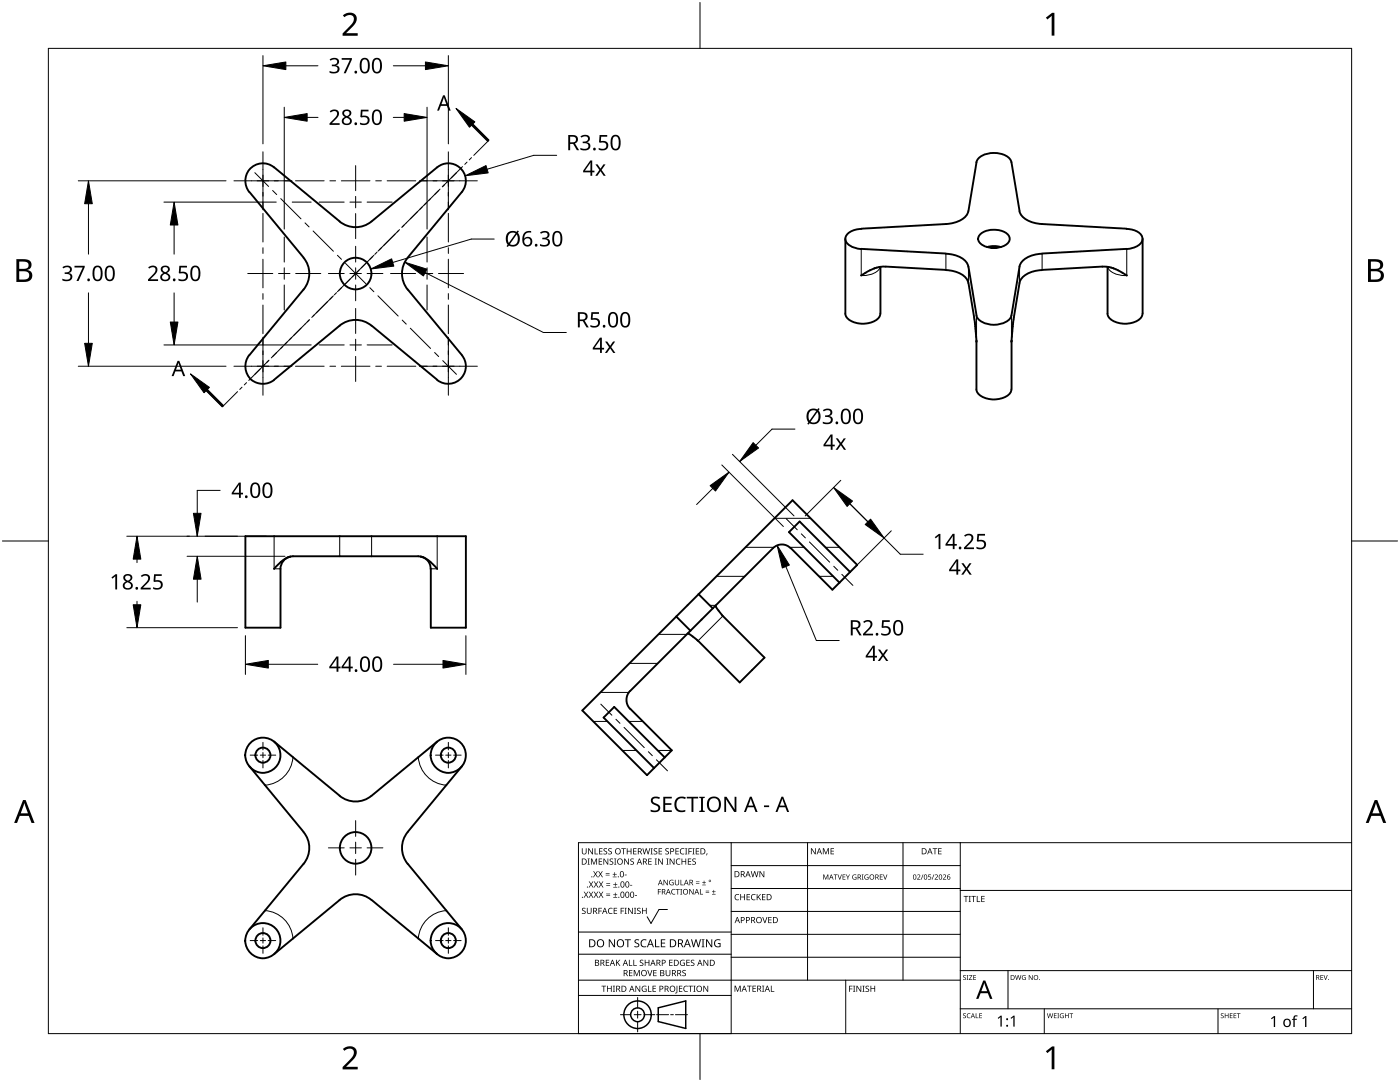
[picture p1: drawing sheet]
<svg xmlns="http://www.w3.org/2000/svg" width="279mm" height="216mm" viewBox="0 0 279 216" stroke-linecap="round" stroke-linejoin="round" font-family="sans-serif">
<g fill="none" stroke="#000" stroke-width=".38">
<path d="M49.7 38.3a3.5 3.5 0 0 1 .3-4.7 3.5 3.5 0 0 1 4.7-.2l13.1 10.8M49.8 38.3l10.8 13.1M194.9 32.4a2.94 2.94 0 0 1 2.7-1.8 4.4 4.4 0 0 1 4.1 1.3l.1 .5M194.9 32.3l-1.6 9.8M201.9 32.3l1.6 9.8a3.6 3.6 0 0 0 2.8 2.3l1.6 .3 17 .9M60.6 51.4a5 5 0 0 1 0 6.4l-10.8 13.1M67.8 44.2a5 5 0 0 0 6.3 0l13.1-10.8a3.5 3.5 0 0 1 4.7 .2 3.5 3.5 0 0 1 .3 4.7l-10.8 13.1M81.4 51.4a5 5 0 0 0 0 6.4l10.8 13.1a3.5 3.5 0 0 1-.3 4.6 3.5 3.5 0 0 1-4.7 .3M168.7 47.6v15a2.73 2.73 0 0 0 2.7 1.9 4.2 4.2 0 0 0 4.2-1.5l.1-.4M171.9 45.7a3.3 3.3 0 0 0-3.1 1.5 1.89 1.89 0 0 0 1.7 2.2l1.4 .3M171.9 49.7l16.9 .9M171.9 55h.1"/>
<path d="M174.5 53.6l-2.6 1.4M174.5 53.5v.1M175.6 53.3l-1.1 .2M175.6 53.3l.1 9.2M176.7 53.2l-1 .1M176.7 53.2l12.1 .7M188.8 53.9a5.1 5.1 0 0 1 4.3 2.1l.2 .5M188.8 50.6a5.1 5.1 0 0 1 4.3 2.1l.2 .5M188.8 44.7l-16.9 .9M193.3 42.1a3.5 3.5 0 0 1-2.9 2.3l-1.6 .3M193.3 56.5l1.2 7.3 .4 4.2M193.3 53.2l1.6 9.7a3 3 0 0 0 2.7 1.9 4.4 4.4 0 0 0 4.1-1.4l1.8-10.2"/>
<path d="M195.5 46.9a4.5 4.5 0 0 1 5.7 0 1.39 1.39 0 0 1-.9 2.2 4.5 4.5 0 0 1-4.8-.6 1.12 1.12 0 0 1 0-1.6zM197 49.3a4.6 4.6 0 0 1 2.7 0M197.9 49.5h.9M207.9 53.9a5.2 5.2 0 0 0-4.3 2.1l-1.3 7.6-.4 4.4M207.9 50.6a5.1 5.1 0 0 0-4.3 2.1l-.1 .5M220 53.2l1 .1M220 53.2l-12 .7M221 53.3v9.3a2.74 2.74 0 0 0 2.7 1.9 4.2 4.2 0 0 0 4.2-1.5l.1-.4M221 53.2l1.2 .3M222.2 53.5h.1M222.2 53.5l2.7 1.5M224.8 45.7a3.3 3.3 0 0 1 3.1 1.5 1.87 1.87 0 0 1-1.6 2.2l-1.5 .3"/>
<path d="M224.9 55h.1M224.9 49.7l-16.9 .9M228 47.6v14.9M49.7 70.9a3.5 3.5 0 0 0 .3 4.7 3.5 3.5 0 0 0 4.7 .2M67.8 65a5 5 0 0 1 6.3 0l13.1 10.8M67.8 65l-13.1 10.8M194.9 77.7a2.74 2.74 0 0 0 2.6 1.9 4.2 4.2 0 0 0 4.3-1.5v-.4M194.9 68v9.7M194.9 68v.3M201.9 68.1v9.6M201.9 68v.1M201.9 68h.1"/>
<path d="M201.9 68v.3M58 111.1a2.47 2.47 0 0 0-2 2.4M58 111a7.3 7.3 0 0 0-3.3 2.5M58 111h26M83.9 111.1a2.38 2.38 0 0 1 2 2.4M84 111a6.6 6.6 0 0 1 3.2 2.5M86 113.5v11.7h7v-18.2h-44v18.2h7v-11.7M87.2 113.5h.1M139.4 118.6l2.8 2.8M157.8 109.4a2.42 2.42 0 0 0-3.5 0l-16.5 16.4M157.8 109.4l8.3 8.3 5-5-12.9-12.9-42 42 12.9 12.9 5-5-8.3-8.3M169.7 114.1l-10.1-10-2.1 2.1 10 10.1"/>
<path d="M125.7 137.9a2.59 2.59 0 0 0 0 3.5M135 123l2.8 2.8M137.2 126.4l.5 .2 1.4 1.1M137.8 125.8l-12 12.1M142.8 120.8l.2 .5 1.1 1.4M144.1 122.7l8.5 8.5-5 5-8.5-8.5M49.8 152.9l10.8 13.1M54.7 148l13.1 10.8M87.2 148l-13.1 10.8a5 5 0 0 1-6.3 0M92.2 152.9l-10.8 13.1M132.7 151.1l-10.1-10-2.1 2.1 10 10.1M60.6 166a5 5 0 0 1 0 6.4l-10.8 13.1"/>
<path d="M67.8 179.6a5 5 0 0 1 6.3 0l13.1 10.8M67.8 179.6l-13.1 10.8M81.4 166a5 5 0 0 0 0 6.4l10.8 13.1"/>
<circle cx="71" cy="54.6" r="3.2"/>
<circle cx="52.5" cy="150.7" r="3.5"/>
<circle cx="52.5" cy="150.7" r="1.5"/>
<circle cx="89.5" cy="150.7" r="3.5"/>
<circle cx="89.5" cy="150.7" r="1.5"/>
<circle cx="71" cy="169.2" r="3.2"/>
<circle cx="52.5" cy="187.7" r="3.5"/>
<circle cx="52.5" cy="187.7" r="1.5"/>
<circle cx="89.5" cy="187.7" r="3.5"/>
<circle cx="89.5" cy="187.7" r="1.5"/>
</g>
<g fill="none" stroke="#000" stroke-width=".2">
<path d="M171.9 49.7v5.3a4.5 4.5 0 0 0 3.6-1.3l.1-.4M188.8 50.6v3.3M193.3 53.2v3.3M203.5 53.2v3.3M208 50.6v3.3M221.1 53.3a3.8 3.8 0 0 0 3.7 1.7M224.9 49.7v5.3M194.9 68.1v.2M194.9 62.9v5.4M201.8 68.1v.2M201.9 62.9v5.4M54.7 107v6.5h1.3"/>
<path d="M67.8 107v4M74.2 107v4M87.2 107v6.5h-1.2M144.3 122.9l-5 5M58.5 151.1a6 6 0 0 1-5.6 5.6M83.5 151.1a6 6 0 0 0 5.6 5.6M52.9 181.7a6 6 0 0 1 5.6 5.6M89.1 181.7a6 6 0 0 0-5.6 5.6"/>
</g>
<g fill="none" stroke="#000" stroke-width=".2">
<path d="M143 115h5.6M154.4 109.2h-5.6M160.5 109.2h-2.9M161.8 103.4h-7.2M163.5 115h2.8M167.6 109.2h-2.9M119.8 138.2h5.7M131.3 132.4h-5.7M137.1 126.6h-5.7M141.6 120.8h1.2M118.4 144h2.8M125.5 144h2.8"/>
<path d="M127 149.7h-2.8M134 149.7h-2.7"/>
</g>
<path d="M9.7 9.7h260v196.5h-260z" fill="none" stroke="#000" stroke-width=".2"/>
<path d="M139.7 .5v9.2M.5 108h9.2M269.7 108h9.2M139.7 206.2v9.2" fill="none" stroke="#000" stroke-width=".2"/>
<g fill="#000">
<path d="M68.4 3.1a1.64 1.64 0 0 1 2.8 .4 2.52 2.52 0 0 1-1.2 2.2l-.9 .9h2.3v.5h-3v-.4l1.2-1.2a1.95 1.95 0 0 0 .9-2.2 1.23 1.23 0 0 0-1.8 .1zM208.7 3.5l1.3-.9h.4v4.5h-.5v-4l-.9 .8zM68.4 209.3a1.64 1.64 0 0 1 2.8 .4 2.52 2.52 0 0 1-1.2 2.2l-.9 1h2.3v.5h-3v-.5l1.2-1.2a1.95 1.95 0 0 0 .9-2.1 1.23 1.23 0 0 0-1.8 .1zM208.7 209.8l1.3-1h.4v4.6h-.5v-4l-.9 .7z"/>
<path d="M3.3 51.7h1.3a1.28 1.28 0 0 1 1.7 1.3 1.04 1.04 0 0 1-.9 .9 1.23 1.23 0 0 1 1 1.5 1.23 1.23 0 0 1-1.5 .9h-1.6zM3.8 54.1v1.7h1a.86 .86 0 0 0 1-.9 .86 .86 0 0 0-1.1-.8zM3.8 52.2v1.4h.9a.78 .78 0 0 0 1-.7 .78 .78 0 0 0-1.1-.7z"/>
<path d="M273 51.7h1.3a1.28 1.28 0 0 1 1.7 1.3 1.04 1.04 0 0 1-.8 .9 1.23 1.23 0 0 1 1 1.5 1.23 1.23 0 0 1-1.6 .9h-1.6zM273.6 54.1v1.7h.9a.86 .86 0 0 0 1.1-.9 .86 .86 0 0 0-1.1-.8zM273.6 52.2v1.4h.8a.78 .78 0 0 0 1-.7 .78 .78 0 0 0-1.1-.7z"/>
<path d="M4.6 159.6h.5l1.8 4.6h-.6l-.6-1.4h-1.8l-.5 1.4h-.6zM4.8 160.2l-.7 2.1h1.5z"/>
<path d="M274.3 159.6h.6l1.7 4.6h-.6l-.5-1.4h-1.8l-.6 1.4h-.5zM274.6 160.2l-.7 2.1h1.4z"/>
</g>
<g fill="none" stroke="#000" stroke-width=".2">
<path d="M145.9 168.1v38.1h-30.5v-38.1h154.3M145.9 172.7h45.7M145.9 177.3h45.7M161.2 168.1v27.5M180.2 168.1v27.5M191.6 168.1v38.1M191.6 177.7h78.1M115.4 198.6h30.5M115.4 195.6h76.2M115.4 190.4h30.5M115.4 186h30.5M127.3 199v2.1"/>
<path d="M133.2 181.5h-1.7l-1.6 2.8-.7-1.4M145.9 181.9h45.7M145.9 186.4h45.7M145.9 191h45.7M168.8 195.6v10.6M191.6 193.7h78.1M201.2 193.7v7.6M262.1 193.7v7.6M123.8 202.5h2.1M126.6 202.5h1.3M127.3 201.8v1.4M127.3 203.8v2.1"/>
<path d="M128.6 202.5h2.1M131 202.5h2.4M133.8 202.5h.6M134.8 202.5h2.4M191.6 201.3h78.1M208.4 201.3v4.9M243.1 201.3v4.9"/>
</g>
<g fill="#000">
<path d="M116.1 169.3h.2v.8a.32 .32 0 0 0 .3 .3 .32 .32 0 0 0 .3-.3v-.8h.2v.8a.47 .47 0 0 1-.5 .4 .47 .47 0 0 1-.5-.5zM116.5 177.9h.2l.3 .5 .3-.5h.1l-.4 .6 .4 .6h-.1l-.3-.5-.4 .5h-.1l.4-.6zM117.3 171.3h.4l-.1 .1v1l.1 .1h-.4l.1-.1v-1zM117.4 169.3h.2l.6 1v-1h.1v1.2h-.1l-.7-1v1h-.1zM117.5 177.9h.2l.3 .5 .3-.5h.1l-.4 .6 .4 .6h-.1l-.4-.5-.3 .5h-.1l.4-.6zM117.5 175.9h.2l.3 .5 .3-.5h.1l-.4 .6 .5 .6h-.2l-.3-.5-.4 .5h-.1l.4-.6zM117.9 171.3h.3l.3 1 .4-1h.3v1.2h-.2v-1l-.4 1h-.1l-.4-1v1h-.2zM118.7 169.3h.1v1h.6v.2h-.7zM118.4 173.8h.1l.3 .5 .3-.5h.2l-.4 .6 .4 .7h-.1l-.4-.6-.3 .6h-.1l.4-.7zM118.5 177.9h.2l.2 .5 .3-.5h.2l-.4 .6 .4 .6h-.1l-.4-.5-.3 .5h-.1l.4-.6zM118.5 175.9h.2l.3 .5 .3-.5h.1l-.4 .6 .4 .6h-.1l-.3-.5-.4 .5h-.1l.4-.6zM119.5 171.3h.7v.1h-.6v.4h.5v.2h-.5v.4h.6v.1h-.7z"/>
<path d="M119.6 169.3h.6v.1h-.5v.4h.5v.1h-.5v.4h.5v.2h-.6zM119.4 173.8h.1l.3 .5 .3-.5h.2l-.4 .6 .4 .7h-.1l-.4-.6-.3 .6h-.2l.5-.7zM119.5 177.9h.1l.3 .5 .3-.5h.2l-.4 .6 .4 .6h-.1l-.4-.5-.3 .5h-.1l.4-.6zM119.5 175.9h.2l.3 .5 .3-.5h.1l-.4 .6 .4 .6h-.1l-.4-.5-.3 .5h-.1l.4-.6zM120.9 174.6h.8v.1h-.8zM120.9 174.2h.8v.1h-.8zM121 178.7h.8v.1h-.8zM121 178.3h.8v.1h-.8zM121 176.6h.8v.1h-.8zM121 176.3h.8v.1h-.8zM120.5 169.4l.4-.1h.3l-.1 .1a.25 .25 0 0 0-.4-.1 .25 .25 0 0 0 0 .4l.4 .3 .1 .2-.3 .3-.5-.1v-.1h.2a.27 .27 0 0 0 .4-.1 .27 .27 0 0 0-.3-.3l-.2-.2zM120.4 171.3h.2l.7 1-.1-1h.2v1.2h-.2l-.6-1v1h-.2z"/>
<path d="M121.4 169.4l.5-.1h.2v.1a.25 .25 0 0 0-.4-.1 .25 .25 0 0 0 0 .4l.4 .3v.2l-.2 .3-.5-.1v-.1h.1a.27 .27 0 0 0 .5-.1 .27 .27 0 0 0-.4-.3l-.2-.2zM122.3 174.9h.8v.2h-.8zM122.4 179h.8v.1h-.8zM122.4 177h.8v.1h-.8zM121.7 171.4l.4-.1 .3 .1-.1 .1a.25 .25 0 0 0-.4-.1 .25 .25 0 0 0 0 .4 .42 .42 0 0 1 .5 .5 .42 .42 0 0 1-.7 .2l-.1-.2 .2 .1a.27 .27 0 0 0 .5-.2 .27 .27 0 0 0-.4-.3l-.2-.2zM122.6 174h.1v.4h.4v.1h-.4v.4h-.1v-.4h-.3v-.1h.3zM122.7 178.1h.1v.4h.4v.1h-.4v.3h-.1v-.3h-.3v-.1h.3zM122.7 176.1h.2v.3h.3v.2h-.3v.3h-.2v-.3h-.3v-.2h.3zM122.6 171.3h.4l-.1 .1v1l.1 .1h-.4l.1-.1v-1zM124 169.3h.9v.1h-.4v1.1h-.1v-1.1h-.4zM124.7 174.5h.4v.2h-.4zM124.6 171.3h.1l.7 1v-1h.1v1.2h-.2l-.6-1v1h-.1z"/>
<path d="M125.7 176.6h.5v.1h-.5zM125.1 169.3h.1v.5h.7v-.5h.1v1.2h-.1v-.6h-.7v.6h-.1zM125.8 171.4l.5-.1 .2 .1v.1a.25 .25 0 0 0-.4-.1 .25 .25 0 0 0 0 .4 .42 .42 0 0 1 .4 .5 .42 .42 0 0 1-.7 .2v-.2l.1 .1a.27 .27 0 0 0 .5-.2 .27 .27 0 0 0-.4-.3l-.2-.2zM126.7 178.6h.4v.2h-.4zM126.4 169.3h.6v.1h-.5v.4h.5v.1h-.5v.4h.5v.2h-.6zM128.2 169.3h.2l.2 1 .3-1h.2l.2 1 .3-1h.1l-.3 1.2h-.1l-.3-1.1-.3 1.1h-.2zM129.4 171.3h.7v.1h-.6v.4h.5v.2h-.5v.4h.6v.1h-.7zM129.8 169.3h.5l-.2 .1v1l.2 .1h-.5l.2-.1v-1zM130.7 171.3h.4l-.1 .1v1l.1 .1h-.4l.1-.1v-1zM130.5 169.4l.4-.1h.3l-.1 .1a.25 .25 0 0 0-.4-.1 .25 .25 0 0 0 0 .4l.4 .3 .1 .2-.2 .3-.6-.1v-.1h.2a.27 .27 0 0 0 .4-.1 .27 .27 0 0 0-.3-.3l-.2-.2zM131.3 177.4h.6v.1h-.5v.4h.5v.1h-.5v.5h-.1zM131.4 169.3h.7v.1h-.5v.4h.5v.1h-.5v.4h.5v.2h-.7z"/>
<path d="M131.3 171.3h.2l.7 1v-1h.1v1.2h-.2l-.6-1v1h-.2zM132.4 175.6h.2l.6 .9v-.9h.1v1h-.2l-.6-.9v.9h-.1zM133 171.3h.4l-.1 .1v1l.1 .1h-.4l.1-.1v-1zM132.8 169.4l.4-.1h.3l-.1 .1a.25 .25 0 0 0-.3-.1 .25 .25 0 0 0 0 .4l.4 .3v.2l-.2 .3-.5-.1v-.1h.1a.27 .27 0 0 0 .5-.1 .27 .27 0 0 0-.4-.3l-.2-.2zM133.7 175.7l.5-.2 .2 .1v.1a.45 .45 0 0 0-.7 .4 .45 .45 0 0 0 .6 .4v-.3h-.2v-.1h.3v.5a.6 .6 0 0 1-.8-.1 .6 .6 0 0 1 .1-.8zM134.1 177.5l.4-.1h.3l-.1 .2a.44 .44 0 0 0-.6 .4 .44 .44 0 0 0 .6 .3 .52 .52 0 0 1-.7 0 .52 .52 0 0 1 .1-.8zM133.6 171.3h.2l.7 1v-1h.1v1.2h-.2l-.6-1v1h-.2zM134.9 177.4h.8v.1h-.4v1h-.1v-1h-.3zM135 171.5l.5-.2 .3 .1-.1 .1a.49 .49 0 0 0-.7 .4 .49 .49 0 0 0 .7 .5 .52 .52 0 0 1-.6 0 .52 .52 0 0 1-.2-.6zM134.8 169.3h.7v.1h-.6v.4h.5v.1h-.5v.4h.6v.2h-.7zM134.7 175.6h.1v.7a.28 .28 0 0 0 .3 .2 .28 .28 0 0 0 .3-.2v-.7h.1v.7a.42 .42 0 0 1-.4 .4 .42 .42 0 0 1-.4-.4zM135.8 175.6h.2v.9h.4v.1h-.6z"/>
<path d="M135.8 177.4h.3l-.1 .1v.9l.1 .1h-.3l.1-.1v-.9zM135.8 169.4l.4-.1h.4l-.1 .1h-.2a.49 .49 0 0 0-.4 .6 .49 .49 0 0 0 .7 .3 .52 .52 0 0 1-.7 .1 .52 .52 0 0 1-.2-.6zM136 171.3h.2v.5h.6v-.5h.1v1.2h-.1v-.5h-.6v.5h-.2zM136.7 169.3h.5l-.2 .1v1l.2 .1h-.5l.2-.1v-1zM137.4 169.3h.7v.1h-.6v.4h.5v.2h-.5v.5h-.1zM137.3 171.3h.7v.1h-.6v.4h.5v.2h-.5v.4h.6v.1h-.7zM137.6 177.4h.1l.6 .9v-.9h.1v1.1h-.1l-.6-.9v.9h-.1zM138.2 169.3h.4l-.1 .1v1l.1 .1h-.4l.1-.1v-1zM138.9 176.2h.7v.1h-.7zM138.9 175.9h.7v.1h-.7zM138.2 171.4l.4-.1 .3 .1-.1 .1a.25 .25 0 0 0-.4-.1 .25 .25 0 0 0 0 .4 .42 .42 0 0 1 .5 .5 .42 .42 0 0 1-.7 .2l-.1-.2 .2 .1a.27 .27 0 0 0 .5-.2 .27 .27 0 0 0-.4-.3l-.2-.2zM138.9 169.3h.6v.1h-.5v.4h.5v.1h-.5v.4h.5v.2h-.6z"/>
<path d="M139.7 177.4h.1v1h.5v.1h-.6zM140.1 176.5h.8v.1h-.8zM140.5 175.7h.1v.3h.3v.2h-.3v.3h-.1v-.3h-.4v-.2h.4zM140.8 178h.7v.2h-.7zM140.8 177.7h.7v.1h-.7zM141 170.3h.2l-.3 .4zM142.1 178.4h.7v.1h-.7zM142.4 177.6h.1v.3h.3v.1h-.3v.3h-.1v-.3h-.3v-.1h.3zM146.8 178.6l.4-.2 .3 .1v.1a.49 .49 0 0 0-.7 .4 .49 .49 0 0 0 .7 .5 .52 .52 0 0 1-.7 0 .52 .52 0 0 1-.2-.6zM147.7 178.4h.2v.5h.6v-.5h.2v1.2h-.2v-.5h-.6v.5h-.2zM149 178.4h.7v.1h-.5v.4h.4v.2h-.4v.4h.5v.1h-.7zM150 178.6l.5-.2 .3 .1-.1 .1a.49 .49 0 0 0-.7 .4 .49 .49 0 0 0 .8 .5 .52 .52 0 0 1-.7 0 .52 .52 0 0 1-.2-.6z"/>
<path d="M149.8 173.8h.2l.3 1.1 .2-1.1h.2l.3 1.1 .2-1.1h.2l-.3 1.2h-.2l-.3-1-.3 1h-.1zM151 178.4h.2v.6l.5-.6h.2l-.5 .5 .5 .7h-.2l-.4-.6-.1 .6h-.2zM151.6 173.8h.1l.7 1v-1h.1v1.2h-.1l-.7-1v1h-.1zM152.1 178.4h.7v.1h-.6v.4h.5v.2h-.5v.4h.6v.1h-.7zM161.8 169.3h.2l.7 1v-1h.1v1.2h-.2l-.6-1v1h-.2zM164.3 174.5h.2l.3 .8 .3-.8h.2v1h-.1v-.9l-.5 .9-.3-.9v.9h-.1zM164.2 169.3h.2l.4 .9 .4-.9h.2v1.2h-.1v-1.1l-.4 1.1h-.1l-.4-1.1v1.1h-.2zM165.8 169.3h.6v.1h-.5v.4h.5v.1h-.5v.4h.5v.2h-.6zM166.4 174.5h.7v.1h-.3v.9h-.1v-.9h-.3zM167.2 174.5h.1l.3 .9 .3-.9h.1l-.3 1h-.2zM168.2 174.5h.5v.1h-.4v.3h.4v.1h-.4v.4h.4v.1h-.5zM168.8 174.5h.1l.3 .5 .3-.5h.1l-.3 .6v.4h-.2v-.4z"/>
<path d="M170.2 174.6l.5-.1h.2v.2a.42 .42 0 0 0-.7 .3 .42 .42 0 0 0 .6 .4v-.3h-.2v-.1h.3v.5a.56 .56 0 0 1-.7-.1 .56 .56 0 0 1 0-.8zM172 174.5h.3l-.1 .1v.8l.1 .1h-.3l.1-.1v-.8zM172.6 174.6l.5-.1h.2v.2a.42 .42 0 0 0-.7 .3 .42 .42 0 0 0 .6 .4v-.3h-.2v-.1h.3v.5a.56 .56 0 0 1-.7-.1 .56 .56 0 0 1 0-.8zM175.6 174.5h.6v.1h-.5v.3h.4v.1h-.4v.4h.5v.1h-.6zM176.2 174.5h.2l.3 .9 .3-.9h.1l-.4 1h-.1zM183 174.6a.37 .37 0 0 1 .6 0 .37 .37 0 0 1-.2 .6l-.2 .2h.5v.1h-.7l.3-.4a.27 .27 0 0 0 .3-.3 .27 .27 0 0 0-.4-.2zM184.2 174.5h.1l-.4 1h-.1zM185.3 174.5h.5v.1h-.4v.3h.1a.33 .33 0 0 1 .3 .5 .33 .33 0 0 1-.6 0 .27 .27 0 0 0 .4 .1 .27 .27 0 0 0 .1-.4 .27 .27 0 0 0-.4-.1zM186.3 174.5h.2l-.4 1h-.2zM186.1 169.3h.9v.1h-.3v1.1h-.2v-1.1h-.4zM186.5 174.6a.37 .37 0 0 1 .6 0 .37 .37 0 0 1-.2 .6l-.2 .2h.5v.1h-.7l.3-.4a.27 .27 0 0 0 .3-.3 .27 .27 0 0 0-.4-.2zM187.2 169.3h.7v.1h-.5v.4h.5v.1h-.5v.4h.5v.2h-.7z"/>
<path d="M188.2 174.6a.37 .37 0 0 1 .6 0 .37 .37 0 0 1-.3 .6l-.2 .2h.5v.1h-.6l.2-.4a.27 .27 0 0 0 .3-.3 .27 .27 0 0 0-.4-.2zM192.3 178.8h.9v.1h-.3v1.1h-.2v-1.1h-.4zM193.3 178.8h.5l-.2 .1v1l.2 .1h-.5l.2-.1v-1zM193.8 178.8h1v.1h-.4v1.1h-.2v-1.1h-.4zM194.9 178.8h.2v1.1h.5v.1h-.7zM195.8 178.8h.7v.1h-.5v.4h.5v.1h-.5v.5h.5v.1h-.7zM116.2 181.3l.4-.2 .3 .1-.1 .1a.25 .25 0 0 0-.4-.1 .25 .25 0 0 0 0 .4l.4 .2 .1 .3-.3 .3-.5-.1v-.1h.2a.27 .27 0 0 0 .4-.1 .27 .27 0 0 0-.3-.3l-.2-.2zM117.1 181.1h.2v.8a.32 .32 0 0 0 .3 .3 .32 .32 0 0 0 .3-.3v-.8h.2v.8a.47 .47 0 0 1-.5 .5 .47 .47 0 0 1-.5-.5zM119.4 181.1h.7v.2h-.5v.4h.5v.1h-.5v.6h-.2zM120 196.7h1v.1h-.4v1.1h-.2v-1.1h-.4zM120.9 191.5h.7v.1h-.5v.4h.4v.2h-.4v.4h.5v.1h-.7zM121.5 181.3l.4-.2 .4 .1-.1 .1a.49 .49 0 0 0-.7 .5 .49 .49 0 0 0 .7 .4 .52 .52 0 0 1-.6 .1 .52 .52 0 0 1-.3-.6z"/>
<path d="M121.1 196.7h.2v.5h.6v-.5h.2v1.2h-.2v-.6h-.6v.6h-.2zM121.5 187.4h.2l.9 1.3v-1.3h.1v1.6h-.2l-.8-1.3v1.3h-.2zM122.3 196.7h.4l-.1 .1v1l.1 .1h-.4l.2-.1v-1zM122.5 181.1h.7v.2h-.6v.4h.5v.1h-.5v.4h.6v.2h-.7zM122.9 191.5h.2v.6l.5-.6h.2l-.5 .5 .5 .7h-.2l-.4-.6-.1 .6h-.2zM123.9 181.1h.6v.2h-.5v.4h.5v.1h-.5v.6h-.1zM124.7 181.1h.4l-.2 .2v.9l.2 .2h-.4l.1-.2v-.9zM124.7 187.4h1.2v.2h-.5v1.4h-.2v-1.4h-.5zM125.5 191.5h.2v1.1h.5v.1h-.7zM125.5 193.6h.7v.1h-.5v.4h.5v.1h-.5v.4h.5v.2h-.7zM125.3 181.1h.2l.7 1.1-.1-1.1h.2v1.3h-.2l-.6-1v1h-.2zM126.4 191.5h.2v1.1h.5v.1h-.7z"/>
<path d="M126.5 181.1h.5l-.2 .2v.9l.2 .2h-.5l.2-.2v-.9zM126.5 193.6h.2l.4 1 .4-1h.2v1.2h-.2v-1.1l-.4 1.1h-.1l-.4-1.1v1.1h-.1zM126.7 187.6l.3-.2 .6 .1-.2 .1a.33 .33 0 0 0-.6 .2 .33 .33 0 0 0 .4 .4 .47 .47 0 0 1 .4 .6 .47 .47 0 0 1-.7 .2h-.3v-.2h.2a.35 .35 0 0 0 .6-.2 .35 .35 0 0 0-.5-.4l-.3-.2zM126.8 196.7h.2l.6 1v-1h.2v1.2h-.2l-.7-1 .1 1h-.2zM127.2 181.3l.4-.2 .3 .1-.1 .1a.25 .25 0 0 0-.4-.1 .25 .25 0 0 0 0 .4l.4 .2 .1 .3-.3 .3-.5-.1v-.1h.2a.27 .27 0 0 0 .4-.1 .27 .27 0 0 0-.3-.3l-.2-.2zM127.7 191.6l.5-.1 .2 .1v.1a.25 .25 0 0 0-.4-.1 .25 .25 0 0 0 0 .4l.4 .2v.3l-.2 .2h-.5v-.2l.1 .1a.27 .27 0 0 0 .5-.2 .27 .27 0 0 0-.4-.3l-.2-.2zM128 187.6l.6-.2 .4 .1v.2a.64 .64 0 0 0-1 .5 .64 .64 0 0 0 1 .6v.2a.83 .83 0 0 1-1.1-.3 .83 .83 0 0 1 .1-1.1zM128.2 196.8l.6-.1 .2 .1v.1a.5 .5 0 0 0-.8 .4 .5 .5 0 0 0 .7 .5v-.4h-.3v-.1h.4v.6a.66 .66 0 0 1-.8-.2 .66 .66 0 0 1 0-.9zM128.1 181.1h.2v.6h.6v-.6h.2v1.3h-.2v-.6h-.6v.6h-.2zM129.2 193.6h.1l.4 1 .3-1h.2l-.4 1.2h-.2zM129.3 196.7h.2v1.1h.5v.1h-.7zM128.7 191.5h.1v.5h.6v-.5h.2v1.2h-.2v-.5h-.6v.5h-.1z"/>
<path d="M130.7 187.4h.2v1.4h.7v.2h-.9zM130.2 196.7h.7v.1h-.5v.4h.5v.1h-.5v.5h.5v.1h-.7zM130.4 193.6h.6v.1h-.5v.4h.5v.1h-.5v.4h.5v.2h-.6zM131.9 187.4h.9v.2h-.7v.5h.6v.2h-.6v.5h.7v.2h-.9zM132.8 193.6h.2v.7a.32 .32 0 0 0 .3 .4 .32 .32 0 0 0 .3-.4v-.7h.2v.7a.47 .47 0 0 1-.5 .5 .47 .47 0 0 1-.5-.5zM133.5 191.5h.7v.1h-.5v.4h.5v.2h-.5v.4h.5v.1h-.7zM135 196.7h.2v1.3l-.1 .2h-.3l-.1-.1 .3-.2zM135.5 196.7h.7v.1h-.5v.4h.4v.1h-.4v.5h.5v.1h-.7zM135.8 191.7l.5-.2 .4 .1-.1 .1a.5 .5 0 0 0-.8 .4 .5 .5 0 0 0 .7 .5v-.4h-.2v-.1h.4v.6a.66 .66 0 0 1-.9-.1 .66 .66 0 0 1 0-.9zM136.2 193.7l.4-.2 .3 .1-.1 .1a.25 .25 0 0 0-.4-.1 .25 .25 0 0 0 0 .4 .42 .42 0 0 1 .5 .6 .42 .42 0 0 1-.7 .2l-.1-.2h.2a.27 .27 0 0 0 .5-.1 .27 .27 0 0 0-.4-.3l-.2-.2zM136.5 196.8l.5-.1 .3 .1-.1 .1a.49 .49 0 0 0-.7 .4 .49 .49 0 0 0 .8 .4 .52 .52 0 0 1-.7 .1 .52 .52 0 0 1-.2-.6zM137 191.5h.7v.1h-.6v.4h.5v.2h-.5v.4h.6v.1h-.7z"/>
<path d="M137.4 196.7h.9v.1h-.4v1.1h-.1v-1.1h-.4zM137.9 191.6l.4-.1 .3 .1-.1 .1a.25 .25 0 0 0-.4-.1 .25 .25 0 0 0 0 .4l.4 .2 .1 .3-.2 .2h-.6v-.2l.2 .1a.27 .27 0 0 0 .5-.2 .27 .27 0 0 0-.4-.3l-.2-.2zM138.4 196.7h.4l-.1 .1v1l.1 .1h-.4l.1-.1v-1zM137.9 187.4h.2l.3 1.4 .4-1.4h.2l.4 1.4 .3-1.4h.2l-.4 1.6h-.2l-.4-1.3-.4 1.3h-.2zM140 187.4h.6l-.2 .2v1.3l.2 .1h-.6l.2-.1v-1.3zM140.4 196.7h.1l.7 1v-1h.1v1.2h-.1l-.7-1v1h-.1zM140.4 191.5h.2l.6 1v-1h.1v1.2h-.1l-.7-1v1h-.1zM140.9 187.4h.2l.9 1.3v-1.3h.2v1.6h-.3l-.8-1.3v1.3h-.2zM142.7 187.6l.7-.2 .4 .1-.1 .2a.65 .65 0 0 0-1 .5 .65 .65 0 0 0 .9 .6v-.4h-.3v-.2h.5v.7a.86 .86 0 0 1-1.1-.1 .86 .86 0 0 1 0-1.2zM146.6 196.7h.2l.4 1 .4-1h.2v1.2h-.1v-1.1l-.4 1.1h-.2l-.4-1.1v1.1h-.1zM149.1 196.7h.9v.1h-.4v1.1h-.1v-1.1h-.4zM150.2 196.7h.7v.1h-.6v.4h.5v.1h-.5v.5h.6v.1h-.7z"/>
<path d="M152.1 183h.2l.3 1 .4-1h.2l-.5 1.2h-.1zM152.1 196.7h.4l-.1 .1v1l.1 .1h-.4l.1-.1v-1zM153.8 196.7h.2v1.1h.5v.1h-.7zM153.3 183h.7v.1h-.5v.4h.5v.1h-.5v.5h.5v.1h-.7zM169.5 196.7h.6v.1h-.5v.5h.5v.1h-.5v.5h-.1zM170.2 196.7h.5l-.2 .1v1l.2 .1h-.5l.2-.1v-1zM170.9 196.7h.2l.6 1v-1h.2v1.2h-.2l-.6-1v1h-.2zM172.1 196.7h.5l-.2 .1v1l.2 .1h-.5l.2-.1v-1zM172.8 196.8l.4-.1h.2v.2a.25 .25 0 0 0-.4-.1 .25 .25 0 0 0 0 .4l.4 .2 .1 .3-.3 .2h-.5v-.2l.2 .1a.27 .27 0 0 0 .4-.2 .27 .27 0 0 0-.3-.3l-.3-.2zM173.7 196.7h.2v.5h.6v-.5h.2v1.2h-.2v-.6h-.6v.6h-.2zM192.2 194.7l.4-.1h.2l-.1 .1a.24 .24 0 0 0-.3 0 .24 .24 0 0 0-.1 .3 .24 .24 0 0 0 .4 .1l.1 .1-.1 .3h-.4l-.1-.1a.24 .24 0 0 0 .3 .1 .24 .24 0 0 0 .1-.3l-.4-.3zM192.9 194.6h.4l-.1 .1v.7l.1 .1h-.4l.1-.1v-.7z"/>
<path d="M193.4 194.6h.6l-.5 .8h.6v.1h-.7l.5-.8h-.5zM194.2 194.6h.6v.1h-.4v.3h.4v.1h-.4v.3h.4v.1h-.6zM202.6 194.6h.1l.2 .8 .2-.8h.2l.2 .8 .2-.8h.1l-.2 .9h-.2l-.2-.8-.2 .8h-.2zM204.1 194.7l.3-.1h.3l-.1 .1a.4 .4 0 0 0-.6 .4 .4 .4 0 0 0 .6 .3v-.3l-.2-.1h.3v.5a.53 .53 0 0 1-.7-.1 .53 .53 0 0 1 .1-.7zM205.3 194.6h.2l.5 .8v-.8h.1v.9h-.2l-.5-.8v.8h-.1zM263.5 194.6h.6v.1h-.5v.3h.4v.1h-.4v.3h.5v.1h-.6zM264.1 194.6h.2l.2 .8 .3-.8h.2l-.4 .9h-.1zM192.2 202.3l.4-.1h.2l-.1 .1a.24 .24 0 0 0-.3 0 .24 .24 0 0 0-.1 .3 .24 .24 0 0 0 .4 .1l.1 .2-.1 .2-.4 .1-.1-.2a.24 .24 0 0 0 .3 .1 .24 .24 0 0 0 .1-.3l-.4-.2zM193.1 202.3l.6-.1-.3 .1a.4 .4 0 0 0-.3 .5 .4 .4 0 0 0 .5 .2 .46 .46 0 0 1-.6 0 .46 .46 0 0 1 .1-.7zM194.7 202.2h.1v.8h.5v.2h-.6zM195.4 202.2h.6v.1h-.4v.3h.4v.1h-.4v.4h.4v.1h-.6zM199.1 203.1l.6-.4h.2v2.1h-.2v-1.9l-.5 .4z"/>
<path d="M201.7 203.1l.6-.4h.2v2.1h-.3v-1.9l-.4 .4zM209 202.2h.1l.2 .8 .2-.8h.1l.3 .8 .2-.8h.1l-.3 1h-.1l-.2-.9-.3 .9h-.1zM210.3 202.2h.6v.1h-.4v.3h.3v.1h-.3v.4h.4v.1h-.6zM211 202.2h.4l-.2 .1v.8l.2 .1h-.4l.1-.1v-.8zM211.6 202.3l.7-.1-.1 .1a.4 .4 0 0 0-.6 .4 .4 .4 0 0 0 .6 .3v-.2l-.2-.2h.3v.5a.53 .53 0 0 1-.7-.1 .53 .53 0 0 1 0-.7zM212.5 202.2h.2v.4h.5v-.4h.1v1h-.1v-.5h-.5v.5h-.2zM213.4 202.2h.8v.1h-.3v.9h-.2v-.9h-.3zM243.7 202.3l.3-.1h.2v.1a.24 .24 0 0 0-.3 0 .24 .24 0 0 0-.1 .3 .24 .24 0 0 0 .3 .1l.1 .2-.1 .2-.4 .1-.1-.2a.24 .24 0 0 0 .4 .1 .24 .24 0 0 0 0-.3l-.3-.2zM244.4 202.2h.2v.4h.5v-.4h.1v1h-.1v-.5h-.5v.5h-.2zM245.4 202.2h.6v.1h-.4v.3h.4v.1h-.4v.4h.4v.1h-.6zM246.2 202.2h.5v.1h-.4v.3h.4v.1h-.4v.4h.4v.1h-.5zM246.8 202.2h.8v.1h-.3v.9h-.2v-.9h-.3z"/>
<path d="M253.7 203.2l.6-.5h.2v2.2h-.3v-1.9l-.4 .4zM258.2 202.7l.3-.1h.5l-.1 .3-.4-.1-.1 .2v.3h.4v.2h-.4v1.4h-.3v-1.4h-.3l.3-.2zM259.9 203.2l.6-.5h.2v2.2h-.2v-1.9l-.5 .4z"/>
<path d="M116.1 171.3h.4a.61 .61 0 0 1 .6 .6 .61 .61 0 0 1-.6 .6h-.4zM116.3 171.4v1h.1a.48 .48 0 0 0 .5-.5 .48 .48 0 0 0-.4-.5z"/>
<path d="M122.7 169.9a.61 .61 0 0 1 1.2 0 .61 .61 0 0 1-1.2 0zM123 169.5a.47 .47 0 0 0-.1 .7 .47 .47 0 0 0 .8 0v-.1a.45 .45 0 0 0-.1-.6 .45 .45 0 0 0-.6 0z"/>
<path d="M123.1 171.9a.61 .61 0 0 1 1.2 0 .61 .61 0 0 1-1.2 0zM123.5 171.5l-.2 .4a.45 .45 0 0 0 .7 .4 .45 .45 0 0 0 0-.8l-.2-.1z"/>
<path d="M123.9 173.9a.51 .51 0 0 1 .6 .1 .51 .51 0 0 1 0 .7 .44 .44 0 0 1-.6 .3 .44 .44 0 0 1-.2-.6zM123.9 174v.1a.48 .48 0 0 0 .3 .8 .53 .53 0 0 0 .2-.5 .53 .53 0 0 0-.4-.4z"/>
<path d="M124 178a.44 .44 0 0 1 .5 0 .44 .44 0 0 1 .1 .5 .46 .46 0 0 1-.4 .7 .46 .46 0 0 1-.4-.7zM124.1 178.1l-.1 .2a.45 .45 0 0 0 .3 .7 .53 .53 0 0 0 .2-.5 .53 .53 0 0 0-.4-.4z"/>
<path d="M124 176a.44 .44 0 0 1 .5 0 .44 .44 0 0 1 .1 .5 .46 .46 0 0 1-.4 .6 .46 .46 0 0 1-.4-.7zM124.1 176.1l-.1 .4a.31 .31 0 0 0 .2 .5 .31 .31 0 0 0 .3-.5l-.1-.4z"/>
<path d="M124.9 178a.5 .5 0 0 1 .7 .1 .5 .5 0 0 1 0 .6 .44 .44 0 0 1-.6 .4 .44 .44 0 0 1-.2-.6zM125 178.1a.48 .48 0 0 0-.1 .6 .48 .48 0 0 0 .4 .3l.1-.8-.2-.2z"/>
<path d="M124.9 176a.44 .44 0 0 1 .6 0 .44 .44 0 0 1 .1 .5 .46 .46 0 0 1-.5 .6 .46 .46 0 0 1-.3-.7zM125 176.1l-.1 .4a.31 .31 0 0 0 .3 .5 .31 .31 0 0 0 .2-.5v-.4z"/>
<path d="M125.9 178a.5 .5 0 0 1 .6 .1 .5 .5 0 0 1 0 .6 .44 .44 0 0 1-.5 .4 .44 .44 0 0 1-.2-.6zM126 178.1l-.1 .1a.48 .48 0 0 0 .4 .8 .53 .53 0 0 0 .2-.5 .53 .53 0 0 0-.5-.4z"/>
<path d="M127.3 169.3h.3a.35 .35 0 0 1 .5 .2 .35 .35 0 0 1-.3 .4l.4 .6h-.2l-.3-.5h-.3v.5h-.1zM127.4 169.4v.4h.2a.23 .23 0 0 0 .3-.2 .23 .23 0 0 0-.3-.2z"/>
<path d="M127.5 171.3h.2l.4 1.2h-.1l-.2-.4h-.4l-.2 .4h-.1zM127.6 171.5l-.2 .5h.4z"/>
<path d="M128.3 171.3h.3a.35 .35 0 0 1 .5 .2 .35 .35 0 0 1-.3 .5l.4 .5h-.2l-.3-.5h-.2v.5h-.2zM128.5 171.4v.5h.1a.23 .23 0 0 0 .3-.2 .23 .23 0 0 0-.3-.3z"/>
<path d="M131.7 175.5h.1l.5 1.1h-.2l-.1-.3h-.4l-.2 .3h-.1zM131.8 175.7l-.2 .5h.4z"/>
<path d="M132.1 177.4h.3a.31 .31 0 0 1 .4 .2 .31 .31 0 0 1-.2 .4l.3 .5h-.2l-.3-.5h-.2v.5h-.1zM132.2 177.5v.4h.2a.21 .21 0 0 0 .2-.2 .21 .21 0 0 0-.2-.2z"/>
<path d="M133.3 177.4h.1l.5 1.1h-.2l-.1-.4h-.4l-.2 .4h-.1zM133.4 177.5l-.2 .5h.4z"/>
<path d="M133.8 169.3h.6l.1 .2-.1 .4-.5 .1v.5h-.1zM133.9 169.4v.5a.29 .29 0 0 0 .5-.3 .29 .29 0 0 0-.5-.2z"/>
<path d="M136.9 175.5h.1l.4 1.1h-.1l-.1-.3h-.5l-.1 .3h-.1zM137 175.7l-.2 .5h.3z"/>
<path d="M136.2 177.9a.55 .55 0 0 1 1.1 0 .55 .55 0 0 1-1.1 0zM136.4 177.9a.45 .45 0 0 0 .9 0 .45 .45 0 0 0-.9 0z"/>
<path d="M137.6 175.6h.3a.31 .31 0 0 1 .4 .2 .31 .31 0 0 1-.2 .4l.3 .4h-.2l-.2-.4h-.3v.4h-.1zM137.7 175.7v.4h.2a.21 .21 0 0 0 .3-.2 .21 .21 0 0 0-.3-.2z"/>
<path d="M139 177.4h.1l.4 1.1h-.1l-.1-.4h-.5l-.1 .4h-.1zM139.1 177.5l-.2 .5h.3z"/>
<path d="M139.8 169.3h.4a.54 .54 0 0 1 .6 .6 .56 .56 0 0 1-.7 .6h-.3zM140 169.4v.9h.1a.48 .48 0 0 0 .5-.4 .48 .48 0 0 0-.4-.5z"/>
<path d="M141.4 175.8a.25 .25 0 0 1 .5 0 .25 .25 0 0 1-.5 0zM141.5 175.8a.15 .15 0 0 0 .3 0 .15 .15 0 0 0-.3 0z"/>
<path d="M146.6 173.8h.4a.61 .61 0 0 1 .6 .6 .61 .61 0 0 1-.7 .6h-.3zM146.8 174v.9h.1a.43 .43 0 0 0 .5-.5 .41 .41 0 0 0-.4-.4z"/>
<path d="M147.8 173.8h.4a.35 .35 0 0 1 .4 .3 .35 .35 0 0 1-.2 .4l.3 .5h-.2l-.3-.5h-.2v.5h-.2zM148 174v.4h.2a.23 .23 0 0 0 .3-.2 .23 .23 0 0 0-.3-.2z"/>
<path d="M149.2 173.8h.1l.5 1.2h-.1l-.2-.3h-.5l-.1 .3h-.2zM149.3 174l-.2 .5h.4z"/>
<path d="M153 178.4h.4a.55 .55 0 0 1 .6 .6 .56 .56 0 0 1-.6 .6h-.4zM153.2 178.5v1h.1a.48 .48 0 0 0 .5-.5 .48 .48 0 0 0-.4-.5z"/>
<path d="M163.4 169.2h.2l.5 1.3h-.2l-.2-.4h-.4l-.2 .4h-.1zM163.5 169.4l-.2 .6h.4z"/>
<path d="M165.8 174.5h.2l.4 1h-.2l-.1-.3h-.4l-.1 .3h-.2zM165.9 174.6l-.2 .5h.4z"/>
<path d="M171.2 174.5h.2a.29 .29 0 0 1 .4 .2 .29 .29 0 0 1-.2 .4l.3 .4h-.2l-.2-.4h-.2v.4h-.1zM171.3 174.6v.4h.1a.2 .2 0 0 0 .3-.2 .2 .2 0 0 0-.3-.2z"/>
<path d="M173.4 175a.55 .55 0 0 1 1.1 0 .55 .55 0 0 1-1.1 0zM173.7 175a.38 .38 0 0 0 .7 0 .38 .38 0 0 0-.7 0z"/>
<path d="M174.7 174.5h.3a.29 .29 0 0 1 .3 .2 .29 .29 0 0 1-.2 .4l.3 .4h-.1l-.3-.4h-.2v.4h-.1zM174.8 174.6v.4h.2a.2 .2 0 0 0 .2-.2 .2 .2 0 0 0-.2-.2z"/>
<path d="M182.3 174.6h.4l.2 .5a.38 .38 0 0 1-.5 .4 .38 .38 0 0 1-.2-.6zM182.4 174.6l-.1 .2a.38 .38 0 0 0 .3 .6 .41 .41 0 0 0 .2-.5 .41 .41 0 0 0-.4-.3z"/>
<path d="M184 169.3h.3a.61 .61 0 0 1 .6 .6 .61 .61 0 0 1-.6 .6h-.3zM184.1 169.4v.9h.2a.43 .43 0 0 0 .5-.4 .41 .41 0 0 0-.5-.5z"/>
<path d="M184.5 174.6l.1-.1a.51 .51 0 0 1 .4 .5 .51 .51 0 0 1-.4 .5l-.2-.4zM184.6 174.6l-.1 .2a.38 .38 0 0 0 .3 .6 .41 .41 0 0 0 .2-.5 .41 .41 0 0 0-.4-.3z"/>
<path d="M185.5 169.2h.1l.5 1.3h-.1l-.2-.4h-.5l-.1 .4h-.2zM185.6 169.4l-.2 .6h.4z"/>
<path d="M187.5 174.6l.1-.1a.51 .51 0 0 1 .4 .5 .51 .51 0 0 1-.5 .5l-.1-.4zM187.6 174.6l-.1 .2a.38 .38 0 0 0 .3 .6 .41 .41 0 0 0 .1-.5 .41 .41 0 0 0-.3-.3z"/>
<path d="M189.1 174.6l.5-.1-.4 .2-.1 .3a.33 .33 0 0 1 .5 .1 .33 .33 0 0 1-.2 .5 .33 .33 0 0 1-.4-.4zM189.1 175.2a.25 .25 0 0 0 .5 0 .25 .25 0 0 0-.5 0z"/>
<path d="M118.4 181.1h.3a.35 .35 0 0 1 .4 .3 .35 .35 0 0 1-.2 .4l.3 .6h-.1l-.3-.5h-.3v.5h-.1zM118.5 181.3v.4h.2a.23 .23 0 0 0 .3-.2 .23 .23 0 0 0-.3-.2z"/>
<path d="M118.7 191.5h.4a.31 .31 0 0 1 .4 .2 .31 .31 0 0 1-.2 .4 .33 .33 0 0 1 .3 .4 .33 .33 0 0 1-.4 .2h-.5zM118.9 192.2v.4h.2a.23 .23 0 0 0 .3-.2 .23 .23 0 0 0-.3-.2zM118.9 191.6v.4h.2a.21 .21 0 0 0 .3-.2 .21 .21 0 0 0-.3-.2z"/>
<path d="M117.6 187.4h.5a.71 .71 0 0 1 .7 .8 .73 .73 0 0 1-.8 .8h-.4zM117.8 187.6v1.2h.2a.56 .56 0 0 0 .6-.6 .54 .54 0 0 0-.6-.6z"/>
<path d="M119.8 191.5h.4a.35 .35 0 0 1 .4 .3 .35 .35 0 0 1-.2 .4l.3 .5h-.2l-.3-.5h-.2v.5h-.2zM120 191.6v.5h.2a.23 .23 0 0 0 .3-.2 .23 .23 0 0 0-.3-.3z"/>
<path d="M119.3 187.6a.74 .74 0 0 1 .9-.1 .74 .74 0 0 1 .4 .7 .77 .77 0 0 1-1.1 .8 .77 .77 0 0 1-.3-1.3zM119.5 187.7l-.2 .5a.56 .56 0 0 0 .7 .6 .56 .56 0 0 0 .3-.9 .51 .51 0 0 0-.8-.2z"/>
<path d="M120.6 181.1h.2l.4 1.3h-.1l-.2-.4h-.4l-.2 .4h-.1zM120.7 181.3l-.2 .6h.4z"/>
<path d="M122.2 191.5h.1l.5 1.2h-.2l-.1-.3h-.5l-.2 .3h-.1zM122.2 191.7l-.2 .5h.4z"/>
<path d="M123 196.7h.3a.35 .35 0 0 1 .4 .2 .35 .35 0 0 1-.2 .5l.3 .5h-.1l-.3-.5h-.3v.5h-.1zM123.1 196.8v.5h.2a.23 .23 0 0 0 .3-.3 .23 .23 0 0 0-.3-.2z"/>
<path d="M123.3 187.6a.74 .74 0 0 1 .8-.1 .74 .74 0 0 1 .5 .7 .77 .77 0 0 1-1.1 .8 .77 .77 0 0 1-.3-1.3zM123.5 187.7l-.2 .5a.56 .56 0 0 0 .7 .6 .56 .56 0 0 0 .3-.9 .51 .51 0 0 0-.8-.2z"/>
<path d="M124.5 193.6h.3a.35 .35 0 0 1 .4 .2 .35 .35 0 0 1-.2 .4l.3 .6h-.1l-.3-.5h-.3v.5h-.1zM124.6 193.7v.4h.2a.23 .23 0 0 0 .3-.2 .23 .23 0 0 0-.3-.2z"/>
<path d="M124 196.7h.4a.54 .54 0 0 1 .6 .6 .56 .56 0 0 1-.6 .6h-.4zM124.2 196.8v1h.2a.48 .48 0 0 0 .5-.5 .48 .48 0 0 0-.5-.5z"/>
<path d="M124.7 191.5h.2l.4 1.2h-.1l-.2-.3h-.4l-.2 .3h-.1zM124.8 191.7l-.2 .5h.4z"/>
<path d="M126 196.7h.2l.4 1.2h-.1l-.2-.4h-.4l-.2 .4h-.1zM126.1 196.8l-.2 .6h.4z"/>
<path d="M127.9 194.2a.61 .61 0 0 1 1.2 0 .61 .61 0 0 1-1.2 0zM128.2 193.8l-.1 .4a.45 .45 0 0 0 .7 .4 .45 .45 0 0 0 0-.8l-.2-.1z"/>
<path d="M129.7 187.4h.2l.6 1.6h-.2l-.2-.5h-.6l-.2 .5h-.2zM129.8 187.6l-.2 .7h.5z"/>
<path d="M130.2 191.5h.2l.5 1.2h-.2l-.2-.3h-.4l-.2 .3h-.1zM130.3 191.7l-.2 .5h.4z"/>
<path d="M131 191.5h.4a.35 .35 0 0 1 .4 .3 .35 .35 0 0 1-.2 .4l.3 .5h-.2l-.3-.5h-.2v.5h-.2zM131.2 191.6v.5h.2a.23 .23 0 0 0 .2-.2 .23 .23 0 0 0-.3-.3z"/>
<path d="M131.8 193.6h.3a.31 .31 0 0 1 .4 .1 .31 .31 0 0 1-.2 .4 .33 .33 0 0 1 .3 .4 .33 .33 0 0 1-.4 .3h-.4zM131.9 194.2v.4h.3a.23 .23 0 0 0 .2-.2 .23 .23 0 0 0-.3-.2zM131.9 193.7v.4h.2a.21 .21 0 0 0 .3-.2 .21 .21 0 0 0-.3-.2z"/>
<path d="M131.6 196.7h.5l.3 .3-.1 .3-.5 .1v.5h-.2zM131.8 196.8v.5a.29 .29 0 0 0 .4-.2 .29 .29 0 0 0-.4-.3z"/>
<path d="M132.6 196.7h.4a.35 .35 0 0 1 .4 .2 .35 .35 0 0 1-.2 .5l.3 .5h-.2l-.3-.5h-.2v.5h-.2zM132.8 196.8v.5h.2a.23 .23 0 0 0 .3-.3 .23 .23 0 0 0-.3-.2z"/>
<path d="M132.1 191.5h.5l.2 .3-.1 .4-.5 .1v.4h-.1zM132.2 191.6v.5a.29 .29 0 0 0 .5-.2 .29 .29 0 0 0-.5-.3z"/>
<path d="M134.1 193.6h.3a.35 .35 0 0 1 .5 .2 .35 .35 0 0 1-.3 .4l.4 .6h-.2l-.3-.5h-.2v.5h-.2zM134.3 193.7v.4h.1a.23 .23 0 0 0 .3-.2 .23 .23 0 0 0-.3-.2z"/>
<path d="M133.5 197.3a.65 .65 0 0 1 1.3 0 .65 .65 0 0 1-1.3 0zM133.9 196.9a.47 .47 0 0 0-.1 .7 .47 .47 0 0 0 .7 0l.1-.1a.45 .45 0 0 0-.1-.6 .45 .45 0 0 0-.6 0z"/>
<path d="M133.7 187.4h.5a.71 .71 0 0 1 .8 .8 .73 .73 0 0 1-.9 .8h-.4zM133.9 187.6v1.2h.2a.56 .56 0 0 0 .6-.6 .54 .54 0 0 0-.6-.6z"/>
<path d="M135.2 193.6h.3a.35 .35 0 0 1 .4 .2 .35 .35 0 0 1-.2 .4l.3 .6h-.1l-.3-.5h-.3v.5h-.1zM135.3 193.7v.4h.2a.23 .23 0 0 0 .3-.2 .23 .23 0 0 0-.3-.2z"/>
<path d="M134.5 191.5h.4a.54 .54 0 0 1 .6 .6 .56 .56 0 0 1-.7 .6h-.3zM134.6 191.6v1h.2a.48 .48 0 0 0 .5-.5 .48 .48 0 0 0-.5-.5z"/>
<path d="M135.3 187.4h.4a.45 .45 0 0 1 .6 .3 .45 .45 0 0 1-.3 .6l.4 .7h-.2l-.4-.6h-.3v.6h-.2zM135.5 187.6v.6h.2a.3 .3 0 0 0 .4-.3 .3 .3 0 0 0-.4-.3z"/>
<path d="M137.1 187.4h.2l.6 1.6h-.2l-.2-.5h-.6l-.2 .5h-.2zM137.2 187.6l-.3 .7h.5z"/>
<path d="M139.6 191.5h.1l.5 1.2h-.1l-.2-.3h-.5l-.1 .3h-.2zM139.7 191.7l-.2 .5h.4z"/>
<path d="M138.9 197.3a.61 .61 0 0 1 1.2 0 .61 .61 0 0 1-1.2 0zM139.3 196.9a.47 .47 0 0 0-.1 .7 .47 .47 0 0 0 .7 0v-.1a.45 .45 0 0 0-.1-.6 .45 .45 0 0 0-.5 0z"/>
<path d="M141.7 191.5h.3a.54 .54 0 0 1 .6 .6 .56 .56 0 0 1-.6 .6h-.3zM141.8 191.6v1h.2a.48 .48 0 0 0 .5-.5 .48 .48 0 0 0-.5-.5z"/>
<path d="M147.1 183h.1l.5 1.2h-.2l-.1-.4h-.5l-.1 .4h-.2zM147.1 183.1l-.1 .6h.3z"/>
<path d="M147.9 183h.6l.1 .3-.1 .3-.5 .1v.5h-.1zM148 183.1v.5a.29 .29 0 0 0 .5-.2 .29 .29 0 0 0-.5-.3z"/>
<path d="M148.5 196.7h.1l.5 1.2h-.2l-.1-.4h-.5l-.2 .4h-.1zM148.5 196.8l-.2 .6h.4z"/>
<path d="M148.9 183h.5l.3 .3-.2 .3-.5 .1v.5h-.1zM149 183.1v.5a.29 .29 0 0 0 .5-.2 .29 .29 0 0 0-.5-.3z"/>
<path d="M149.9 183h.3a.35 .35 0 0 1 .5 .2 .35 .35 0 0 1-.3 .5l.4 .5h-.2l-.3-.5h-.2v.5h-.2zM150.1 183.1v.5h.1a.23 .23 0 0 0 .3-.3 .23 .23 0 0 0-.3-.2z"/>
<path d="M151.1 196.7h.4a.35 .35 0 0 1 .4 .2 .35 .35 0 0 1-.2 .5l.3 .5h-.2l-.3-.5h-.2v.5h-.2zM151.3 196.8v.5h.2a.23 .23 0 0 0 .2-.3 .23 .23 0 0 0-.2-.2z"/>
<path d="M150.8 183.6a.61 .61 0 0 1 1.2 0 .61 .61 0 0 1-1.2 0zM151.2 183.2a.47 .47 0 0 0-.1 .7 .47 .47 0 0 0 .7 0v-.1a.45 .45 0 0 0 0-.6 .45 .45 0 0 0-.6 0z"/>
<path d="M153.1 196.7h.1l.5 1.2h-.2l-.1-.4h-.5l-.2 .4h-.1zM153.1 196.8l-.2 .6h.4z"/>
<path d="M154.3 183h.3a.55 .55 0 0 1 .6 .6 .56 .56 0 0 1-.6 .6h-.3zM154.4 183.1v1h.2a.48 .48 0 0 0 .5-.5 .48 .48 0 0 0-.5-.5z"/>
<path d="M196.2 195.7h.4l1.5 3.6h-.5l-.5-1.1h-1.4l-.4 1.1h-.5zM196.4 196.1l-.5 1.7h1.1z"/>
<path d="M201.7 194.6h.3a.49 .49 0 0 1 .5 .5 .49 .49 0 0 1-.5 .4h-.3zM201.8 194.7v.7h.4l.1-.2v-.3z"/>
<path d="M206.2 195.1a.5 .5 0 0 1 1 0 .5 .5 0 0 1-1 0zM206.4 195a.4 .4 0 0 0 .8 0 .4 .4 0 0 0-.8 0z"/>
<path d="M262.7 194.6h.2a.28 .28 0 0 1 .4 .1 .28 .28 0 0 1-.2 .4l.3 .4h-.2l-.2-.4h-.2v.4h-.1zM262.8 194.7v.3h.1a.19 .19 0 0 0 .3-.2 .19 .19 0 0 0-.3-.1z"/>
<path d="M194.1 202.2l.5 1-.3-.3h-.3l-.3 .3zM194.2 202.3l-.2 .4h.3z"/>
<path d="M256.3 203.5a.77 .77 0 0 1 .9-.2 .77 .77 0 0 1 .4 .8 .81 .81 0 0 1-1.1 .8 .81 .81 0 0 1-.3-1.3zM256.6 203.6l-.2 .5a.52 .52 0 0 0 .6 .6 .52 .52 0 0 0 .3-.7 .48 .48 0 0 0-.2-.5 .48 .48 0 0 0-.5 .1z"/>
<circle cx="116.2" cy="179.1" r=".11"/>
<circle cx="117.2" cy="177" r=".11"/>
<circle cx="118.1" cy="175" r=".11"/>
<circle cx="123.4" cy="175" r=".11"/>
<circle cx="123.5" cy="179.1" r=".11"/>
<circle cx="123.5" cy="177" r=".11"/>
<circle cx="207.5" cy="195.5" r=".09"/>
<circle cx="265.1" cy="195.5" r=".09"/>
<circle cx="201" cy="204.7" r=".2"/>
<circle cx="201" cy="203.4" r=".2"/>
</g>
<g fill="none" stroke="#000" stroke-width=".3">
<path d="M131.4 201.1l5.5-1.4v5.5l-5.5-1.4z"/>
<circle cx="127.2" cy="202.5" r="2.73"/>
<circle cx="127.2" cy="202.5" r="1.37"/>
</g>
<g fill="none" stroke="#000" stroke-width=".2">
<path d="M50.2 36.1h-3.5M51.3 36.1h2.3M52.5 30.3v3.5M52.5 34.9v2.3M52.5 38.4v3.5M54.8 36.1h3.5M71 33v5M71 39.2v2.3M87.2 36.1h-3.5M88.3 36.1h2.3M89.5 38.4v3.5M89.5 30.3v3.5"/>
<path d="M89.5 34.9v2.3M91.8 36.1h3.5M49.4 54.6h5M56.7 56.9v5M56.7 47.3v5M56.7 53.4v2.3M57.9 54.6h-2.3M64 54.6h-5M65.5 54.6h3.2M68.7 40.3h-5M69.8 40.3h2.3M71 42.6v5"/>
<path d="M71 56.9v3.1M71 49.1v3.2M71 53.4v2.3M72.1 54.6h-2.3M73.3 40.3h5M76.4 54.6h-3.1M77.9 54.6h5M85.2 47.3v5M85.2 53.4v2.3M85.2 56.9v5M86.4 54.6h-2.3M92.5 54.6h-5"/>
<path d="M46.7 73.1h3.5M52.5 67.3v3.5M52.5 71.9v2.3M52.5 75.4v3.5M53.6 73.1h-2.3M58.3 73.1h-3.5M68.7 68.8h-5M69.8 68.8h2.3M71 71.1v5M71 61.5v5M71 67.7v2.3M73.3 68.8h5"/>
<path d="M83.7 73.1h3.5M89.5 75.4v3.5M89.5 67.3v3.5M89.5 71.9v2.3M90.6 73.1h-2.3M95.3 73.1h-3.5M51.4 150.7h-1.5M52 150.7h1M52.5 148.1v1.5M52.5 150.2v1M52.5 151.7v1.5M53.5 150.7h1.5"/>
<path d="M88.4 150.7h-1.5M89 150.7h1M89.5 151.7v1.5M89.5 148.1v1.5M89.5 150.2v1M90.5 150.7h1.5M68.7 169.2h-3.2M69.8 169.2h2.3M71 171.5v3.1M71 163.7v3.2M71 168v2.3M73.3 169.2h3.1"/>
<path d="M49.9 187.7h1.5M52.5 185.1v1.5M52.5 187.2v1M52.5 188.7v1.5M53 187.7h-1M55 187.7h-1.5M86.9 187.7h1.5M89.5 188.7v1.5M89.5 185.1v1.5M89.5 187.2v1M90 187.7h-1M92 187.7h-1.5"/>
</g>
<g fill="none" stroke="#000" stroke-width=".2">
<path d="M50.9 34.5l2.7 2.7M52.5 33.8v5.3M54.4 38l.8 .8M55.5 36.1h-5.3M56 39.6l4.1 4.1M57.8 36.1h-1.1M64.7 36.1h-5.7M67 36.1h-1.2M73.8 36.1h-5.7M76.1 36.1h-1.1M83 36.1h-5.7M85.3 36.1h-1.2"/>
<path d="M85.9 39.6l-4 4.1M87.5 38l-.8 .8M89.5 33.8v5.3M91.1 34.5l-2.7 2.7M91.8 36.1h-5.4M52.5 40.3v1.1M52.5 42.6v5.7M52.5 49.4v1.2M52.5 51.7v5.7M52.5 58.6v1.1M60.9 44.5l.8 .8M62.5 46.1l4 4"/>
<path d="M66.5 59l-4 4.1M67.3 50.9l.8 .8M68.1 57.4l-.8 .8M69 52.6l4 4M73 52.6l-4 4M73.8 57.4l.8 .8M74.6 50.9l-.8 .8M75.4 59l4.1 4.1M79.5 46.1l-4.1 4M81.1 44.5l-.8 .8M89.5 40.3v1.1M89.5 42.6v5.7"/>
<path d="M89.5 49.4v1.2M89.5 51.7v5.7M89.5 58.6v1.1M50.2 73.1h5.3M52.5 60.9v5.7M52.5 67.7v1.2M52.5 70v5.4M53.6 72l-2.7 2.7M55.2 70.3l-.8 .8M56.7 73.1h1.1M59 73.1h5.7M60.1 65.5l-4.1 4"/>
<path d="M61.7 63.9l-.8 .8M65.8 73.1h1.2M68.1 73.1h5.7M75 73.1h1.1M77.3 73.1h5.7M80.3 63.9l.8 .8M81.9 65.5l4 4M84.1 73.1h1.2M86.4 73.1h5.4M86.7 70.3l.8 .8M88.4 72l2.7 2.7M89.5 60.9v5.7"/>
<path d="M89.5 67.7v1.2M89.5 70v5.4M156.9 103.5l2.2 2.2M159.9 106.5l.8 .8M161.5 108.1l4.1 4.1M166.4 113l.8 .8M168 114.6l2.2 2.2M119.9 140.5l2.2 2.2M122.9 143.5l.8 .8M124.5 145.1l4.1 4.1M129.4 150l.8 .8M131 151.6l2.2 2.2"/>
</g>
<g fill="none" stroke="#000" stroke-width=".2">
<path d="M52.5 11.1v17.6M63.5 13.1h-6.5M78.5 13.1h6.4M89.5 11.1v17.6M45.1 36.1h-29.5M56.7 21.4v24.3M63.5 23.4h-2.2M78.5 23.4h2.2M85.2 21.4v24.3M111.1 31h-4.6l-9.3 2.8M17.7 58.4v10.1M17.7 40.7v10"/>
<path d="M34.7 58.4v5.9M34.7 44.9v5.8M55.1 40.3h-22.4M62.1 40.3h-3.8M84.8 54.4l23.6 11.9h4.6M98.6 47.7h-4.5l-15.7 4.7M15.6 73.1h29.5M62.1 68.8h-29.4M43.9 97.9h-4.5v9.1M142.3 97.4l-3.3 3.3M144.1 92.8l12.2 12.3M146.2 90.7l12.3 12.2"/>
<path d="M158.6 85.6h-4.5l-6.5 6.5M167.8 95.8l-7.1 7.1M25.3 107h27.8M27.3 111.6v.7M27.3 120v.7M37.3 111h19.6M39.4 115.6v4.5M156.8 113l6.1 14.8h4.6M169.6 100.5l3.6 3.6M176.4 107.4l3.3 3.2h4.5M177.9 105.9l-7.1 7.1M47.4 125.2h-22.1"/>
<path d="M49 126.8v7.8M63.4 132.5h-9.9M78.5 132.5h9.9M93 126.8v7.8"/>
</g>
<g fill="#000">
<path d="M65.8 11.9a1.09 1.09 0 0 1 1.1-.4 1.09 1.09 0 0 1 .8 .8 .74 .74 0 0 1-.7 .7 .81 .81 0 0 1 .8 .9 .81 .81 0 0 1-.9 .7l-1.1-.1v-.4a1.08 1.08 0 0 0 1.6-.2 .62 .62 0 0 0-.9-.7h-.3v-.3a.7 .7 0 0 0 .8-.1 .7 .7 0 0 0 .2-.7 .89 .89 0 0 0-1.2 0zM68.2 11.6h2v.3l-1.2 2.7h-.4l1.2-2.7h-1.6zM65.8 22.2a1.01 1.01 0 0 1 1.2-.4 1.01 1.01 0 0 1 .6 1l-.2 .6-1.2 1.2h1.6v.3h-2v-.3l1.1-1.1a.72 .72 0 0 0 .4-.7 .72 .72 0 0 0-.4-.6l-.9 .3zM72 21.9h1.5v.3h-1.2v.9h.4a.99 .99 0 0 1 1 1.1 .99 .99 0 0 1-1.3 .8l-.6-.2v-.4a.88 .88 0 0 0 1 .3 .88 .88 0 0 0 .6-.9 .85 .85 0 0 0-1.3-.4l-.2-.1zM115.8 27.2a1.06 1.06 0 0 1 1.2-.3 1.06 1.06 0 0 1 .7 .9l-.1 .3-.5 .3a.82 .82 0 0 1 .7 .9 .82 .82 0 0 1-.9 .7l-1.1-.1v-.4a1.08 1.08 0 0 0 1.6-.3 .62 .62 0 0 0-.8-.6h-.3v-.3a.7 .7 0 0 0 .7-.1 .7 .7 0 0 0 .3-.7 .89 .89 0 0 0-1.3 0zM118.8 32.8h.5l.5 .9 .6-.9h.4l-.7 1.1 .8 1.2h-.4l-.7-.9-.6 .9h-.4l.8-1.2zM119.7 26.9h1.5v.4h-1.2l-.1 .9a1.02 1.02 0 0 1 1.5 .8 1.02 1.02 0 0 1-1.4 1l-.5-.1v-.4a.88 .88 0 0 0 .9 .2 .88 .88 0 0 0 .6-.8 .85 .85 0 0 0-1.3-.4l-.2-.1zM12.5 53.3a1.09 1.09 0 0 1 1-.4 1.09 1.09 0 0 1 .8 .8 .74 .74 0 0 1-.6 .8 .81 .81 0 0 1 .8 .9 .81 .81 0 0 1-1 .7l-1.1-.2v-.3a1.08 1.08 0 0 0 1.6-.3 .62 .62 0 0 0-.8-.6h-.3v-.4a.7 .7 0 0 0 .8 0 .7 .7 0 0 0 .2-.7 .89 .89 0 0 0-1.3 0zM14.9 53h2v.3l-1.2 2.8h-.4l1.2-2.7h-1.6zM29.6 53.4a1.01 1.01 0 0 1 1.1-.4 1.01 1.01 0 0 1 .7 1l-.3 .6-1.1 1.1h1.5v.4h-2v-.3l1.1-1.2a.72 .72 0 0 0 .5-.6 .72 .72 0 0 0-.5-.7l-.8 .3zM35.8 53h1.5v.4h-1.2l-.1 .9a1.02 1.02 0 0 1 1.5 .8 1.02 1.02 0 0 1-1.3 1l-.6-.2v-.3a.88 .88 0 0 0 1 .2 .88 .88 0 0 0 .5-.8 .85 .85 0 0 0-1.2-.4l-.2-.1zM107.8 46.4a1.06 1.06 0 0 1 1.1-.4 1.06 1.06 0 0 1 .8 1l-.3 .4-.4 .2a.82 .82 0 0 1 .8 .9 .82 .82 0 0 1-.9 .7l-1.1-.2v-.3a1.08 1.08 0 0 0 1.6-.3 .62 .62 0 0 0-.9-.6h-.3v-.4a.7 .7 0 0 0 .8 0 .7 .7 0 0 0 .2-.7 .89 .89 0 0 0-1.2 0z"/>
<path d="M118 62.3h1.5v.3h-1.2v.9a1.02 1.02 0 0 1 1.5 .8 1.02 1.02 0 0 1-1.4 1.1l-.6-.2v-.3a.88 .88 0 0 0 1 .2 .88 .88 0 0 0 .6-.8 .85 .85 0 0 0-1.3-.5l-.2-.1zM120.8 68.1h.4l.6 .9 .5-.9h.5l-.8 1.2 .8 1.1h-.4l-.6-.9-.7 .9h-.4l.8-1.1zM164.2 81.8a1.09 1.09 0 0 1 1.1-.3 1.09 1.09 0 0 1 .8 .8 .74 .74 0 0 1-.6 .7 .81 .81 0 0 1 .7 .9 .81 .81 0 0 1-.9 .7l-1.1-.1v-.4a1.08 1.08 0 0 0 1.6-.2 .62 .62 0 0 0-.8-.7h-.3v-.3a.7 .7 0 0 0 .7-.1 .7 .7 0 0 0 .3-.7 .89 .89 0 0 0-1.3 0zM166.8 87.5h.4l.6 .8 .6-.8h.4l-.8 1.1 .9 1.2h-.5l-.6-1-.6 1h-.4l.8-1.2zM22.2 115.2l.9-.6h.3v3h-.4v-2.6l-.6 .5zM28.1 114.9a1.01 1.01 0 0 1 1.2-.4 1.01 1.01 0 0 1 .6 1l-.2 .6-1.2 1.2h1.6v.3h-2v-.3l1.1-1.1a.72 .72 0 0 0 .4-.7 .72 .72 0 0 0-.4-.6l-.9 .2zM30.8 114.6h1.5v.3h-1.2l-.1 .9a1.02 1.02 0 0 1 1.5 .8 1.02 1.02 0 0 1-1.4 1l-.5-.1v-.4a.88 .88 0 0 0 .9 .3 .88 .88 0 0 0 .6-.9 .85 .85 0 0 0-1.3-.4l-.2-.1zM186.5 107.2l.9-.7h.3v3.1h-.4v-2.7l-.6 .5zM191.9 112.4h.4l.6 .8 .6-.8h.4l-.8 1.1 .8 1.2h-.4l-.6-.9-.6 .9h-.5l.9-1.2zM192.4 106.8a1.01 1.01 0 0 1 1.2-.3 1.01 1.01 0 0 1 .6 1l-.2 .6-1.1 1.1h1.5v.4h-2v-.3l1.1-1.2a.72 .72 0 0 0 .4-.6 .72 .72 0 0 0-.4-.7l-.9 .3zM195.1 106.5h1.5v.4h-1.2l-.1 .9a1.02 1.02 0 0 1 1.5 .8 1.02 1.02 0 0 1-1.4 1l-.5-.2v-.3a.88 .88 0 0 0 .9 .2 .88 .88 0 0 0 .6-.8 .85 .85 0 0 0-1.3-.4l-.2-.1zM172.3 124.1a1.01 1.01 0 0 1 1.1-.4 1.01 1.01 0 0 1 .7 1l-.3 .6-1.1 1.1h1.5v.4h-2v-.3l1.1-1.1a.72 .72 0 0 0 .4-.7 .72 .72 0 0 0-.4-.7l-.8 .3z"/>
<path d="M175.2 129.6h.4l.6 .9 .6-.9h.4l-.7 1.1 .8 1.2h-.4l-.7-.9-.6 .9h-.4l.8-1.2zM176.1 123.8h1.5v.3h-1.2l-.1 .9 .5-.1a.99 .99 0 0 1 1 1.2 .99 .99 0 0 1-1.4 .7l-.5-.1v-.4a.88 .88 0 0 0 .9 .2 .88 .88 0 0 0 .6-.8 .85 .85 0 0 0-1.3-.4l-.2-.1zM135 159.4a1.7 1.7 0 0 1 1.9-.3l-.2 .3a1.19 1.19 0 0 0-1.4 .2 1.19 1.19 0 0 0-.2 1.4 1.15 1.15 0 0 0 1.7 .6v.3a1.56 1.56 0 0 1-1.9-.3 1.56 1.56 0 0 1-.1-1.9zM130 159.3a1.44 1.44 0 0 1 1.7-.2l-.1 .3h-.2a.65 .65 0 0 0-.7-.2 .65 .65 0 0 0-.4 .7l.2 .2 .6 .3a.85 .85 0 0 1 .7 .8 1.24 1.24 0 0 1-2 .7v-.3a1.08 1.08 0 0 0 1.6-.2 1.08 1.08 0 0 0-1.1-.9 .8 .8 0 0 1-.3-1.2zM132.4 159h1.7v.3h-1.3v1h1.2v.3h-1.2v1.1h1.3v.3h-1.7zM137.1 159h2.2v.3h-.9v2.7h-.4v-2.7h-.9zM139.6 159h1v.2l-.3 .1v2.4l.3 .1v.2h-1v-.2l.3-.1v-2.4l-.3-.1zM144.6 159h.4l1.6 2.5v-2.5h.4v3h-.5l-1.6-2.5v2.5h-.3zM152.5 160.7h1v.3h-1z"/>
<path d="M72.2 11.8a1.05 1.05 0 0 1 1.2-.1 1.05 1.05 0 0 1 .4 1.2 1.28 1.28 0 0 1-1.1 1.8 1.37 1.37 0 0 1-.9-1.8l.1-.8zM72.4 12a1.88 1.88 0 0 0 .2 2.3 .71 .71 0 0 0 .8-.9 1.17 1.17 0 0 0-.6-1.5z"/>
<path d="M74.6 11.8a1.05 1.05 0 0 1 1.2-.1 1.05 1.05 0 0 1 .4 1.2 1.3 1.3 0 0 1-1 1.8 1.22 1.22 0 0 1-1-1.6l.1-.8zM74.8 12a2.23 2.23 0 0 0 .1 2.3 .68 .68 0 0 0 .8-.2 .68 .68 0 0 0 .1-.7 1.17 1.17 0 0 0-.6-1.5z"/>
<path d="M68.4 22.1l.8-.3a.75 .75 0 0 1 .9 .6 .75 .75 0 0 1-.6 .9 .87 .87 0 0 1 .7 1.1 .87 .87 0 0 1-1.2 .6 .82 .82 0 0 1-.8-.8 .82 .82 0 0 1 .6-.9h-.1a.77 .77 0 0 1-.3-1.2zM68.6 24.2a.6 .6 0 0 0 1.2 0 .6 .6 0 0 0-1.2 0zM68.7 22.6a.5 .5 0 0 0 1 0 .5 .5 0 0 0-1 0z"/>
<path d="M74.6 22.1a1.05 1.05 0 0 1 1.2-.1 1.05 1.05 0 0 1 .4 1.2v.2a1.18 1.18 0 0 1-1.1 1.6 1.37 1.37 0 0 1-.9-1.8l.1-.8zM74.8 22.3l-.2 .5v1.2a.6 .6 0 0 0 .6 .6 .6 .6 0 0 0 .6-.6 1.66 1.66 0 0 0-.4-1.8z"/>
<path d="M113.4 26.9h.8a.87 .87 0 0 1 1.1 .6 .87 .87 0 0 1-.6 1.1l.9 1.4h-.5l-.7-1.3h-.6v1.3h-.4zM113.8 27.3v1.1h.4a.58 .58 0 0 0 .8-.6 .58 .58 0 0 0-.8-.5z"/>
<path d="M117.8 32h.4v2h.4v.4h-.4v.7h-.4v-.7h-1.4v-.3zM117.8 32.4l-1.1 1.6h1.1z"/>
<path d="M122.2 27.1a1.05 1.05 0 0 1 1.3 0 1.05 1.05 0 0 1 .4 1.2v.2a1.18 1.18 0 0 1-1.2 1.5 1.37 1.37 0 0 1-.8-1.7l.1-.8zM122.5 27.4a1.88 1.88 0 0 0 .2 2.3 .71 .71 0 0 0 .8-.9 1.17 1.17 0 0 0-.6-1.6z"/>
<path d="M18.8 53.2a1.05 1.05 0 0 1 1.3 0 1.05 1.05 0 0 1 .4 1.2 1.3 1.3 0 0 1-1 1.7 1.22 1.22 0 0 1-1-1.5l.1-.9zM19.1 53.5a2.23 2.23 0 0 0 .1 2.2 .68 .68 0 0 0 .7-.1 .68 .68 0 0 0 .2-.7 1.17 1.17 0 0 0-.6-1.6z"/>
<path d="M21.3 53.2a1.05 1.05 0 0 1 1.2 0 1.05 1.05 0 0 1 .4 1.2 1.28 1.28 0 0 1-1.1 1.7 1.37 1.37 0 0 1-.9-1.7l.1-.8zM21.5 53.5a2.23 2.23 0 0 0 .1 2.2 .68 .68 0 0 0 .8-.1 .68 .68 0 0 0 .1-.7 1.17 1.17 0 0 0-.6-1.6z"/>
<path d="M32.2 53.3l.8-.3a.75 .75 0 0 1 .9 .6 .75 .75 0 0 1-.6 .9 .87 .87 0 0 1 .6 1.1 .87 .87 0 0 1-1.1 .5 .82 .82 0 0 1-.8-.7 .82 .82 0 0 1 .6-.9l-.1-.1a.77 .77 0 0 1-.3-1.1zM32.3 55.3a.6 .6 0 0 0 1.2 0 .6 .6 0 0 0-1.2 0zM32.5 53.8a.5 .5 0 0 0 1 0 .5 .5 0 0 0-1 0z"/>
<path d="M38.4 53.2a1.05 1.05 0 0 1 1.2 0 1.05 1.05 0 0 1 .4 1.2v.2a1.18 1.18 0 0 1-1.1 1.5 1.37 1.37 0 0 1-.9-1.7l.1-.8zM38.6 53.5a1.88 1.88 0 0 0 .2 2.3 .71 .71 0 0 0 .8-.9 1.17 1.17 0 0 0-.6-1.6z"/>
<path d="M101.3 46.5l.9-.4 .9 .2 .2-.3 .3 .2-.3 .3a1.57 1.57 0 0 1 .2 2 1.57 1.57 0 0 1-1.9 .5l-.2 .3-.3-.2 .2-.3a2.01 2.01 0 0 1 0-2.3zM103.1 46.8l-1.3 1.9a1.02 1.02 0 0 0 1.1 0 1.02 1.02 0 0 0 .4-1.1zM101.7 46.7a1.75 1.75 0 0 0-.2 1.8l1.4-1.9-.7-.2z"/>
<path d="M104.7 46.4l.5-.3h.4h.4v.3a1.03 1.03 0 0 0-1.4 1.2 .96 .96 0 0 1 1.6 .1 .96 .96 0 0 1-.5 1.4 1.09 1.09 0 0 1-1.5-1.2l.1-.8zM104.6 48.2a.66 .66 0 0 0 1.3 0 .66 .66 0 0 0-1.3 0z"/>
<path d="M110.6 46.3a1.05 1.05 0 0 1 1.2 0 1.05 1.05 0 0 1 .4 1.2 1.28 1.28 0 0 1-1.1 1.7 1.37 1.37 0 0 1-.9-1.8l.1-.7zM110.8 46.6a2.23 2.23 0 0 0 .1 2.2 .68 .68 0 0 0 .8-.1 .68 .68 0 0 0 .1-.8 1.17 1.17 0 0 0-.6-1.5z"/>
<path d="M115.3 62.3h.9a.87 .87 0 0 1 1 .6 .87 .87 0 0 1-.5 1.1l.8 1.3h-.5l-.7-1.2h-.6v1.2h-.4zM115.7 62.6v1.1h.5a.58 .58 0 0 0 .7-.5 .58 .58 0 0 0-.8-.6z"/>
<path d="M119.7 67.4h.4v2h.5v.3h-.5v.7h-.3v-.7h-1.5v-.3zM119.8 67.8l-1.1 1.6h1.1z"/>
<path d="M121.7 62.5a1.05 1.05 0 0 1 1.3-.1 1.05 1.05 0 0 1 .4 1.2v.2a1.18 1.18 0 0 1-1.2 1.6 1.37 1.37 0 0 1-.9-1.8l.1-.6zM121.9 62.7l-.1 .5v1.2a.6 .6 0 0 0 .6 .7 .6 .6 0 0 0 .5-.7 1.66 1.66 0 0 0-.4-1.8z"/>
<path d="M124.2 62.5a1.05 1.05 0 0 1 1.2-.1 1.05 1.05 0 0 1 .4 1.2v.2a1.18 1.18 0 0 1-1.1 1.6 1.37 1.37 0 0 1-.9-1.8l.1-.8zM124.4 62.7l-.2 .5v1.2a.6 .6 0 0 0 .6 .7 .6 .6 0 0 0 .6-.7 1.66 1.66 0 0 0-.5-1.8z"/>
<path d="M47.7 96.3h.4v2h.4v.4h-.4v.6h-.4v-.6h-1.5v-.4zM47.7 96.7l-1.1 1.6h1.1z"/>
<path d="M50.3 96.5a1.05 1.05 0 0 1 1.3 0 1.05 1.05 0 0 1 .3 1.1 1.28 1.28 0 0 1-1.1 1.8 1.37 1.37 0 0 1-.9-1.8l.2-.7zM50.5 96.7a1.88 1.88 0 0 0 .3 2.4 .71 .71 0 0 0 .8-1 1.17 1.17 0 0 0-.7-1.5z"/>
<path d="M52.7 96.5a1.05 1.05 0 0 1 1.3 0 1.05 1.05 0 0 1 .4 1.1 1.3 1.3 0 0 1-1 1.8 1.22 1.22 0 0 1-1-1.6l.1-.8zM53 96.7a2.23 2.23 0 0 0 .1 2.3 .68 .68 0 0 0 .7-.1 .68 .68 0 0 0 .2-.8 1.17 1.17 0 0 0-.6-1.5z"/>
<path d="M161.3 81.9l.9-.4 .9 .2 .2-.3 .3 .2-.2 .3a1.57 1.57 0 0 1 .2 2.1 1.57 1.57 0 0 1-2 .4l-.2 .3-.3-.1 .2-.3a2.01 2.01 0 0 1 0-2.4zM163.1 82.2l-1.3 2a1.02 1.02 0 0 0 1.1 0 1.02 1.02 0 0 0 .5-1.1zM161.7 82.1a1.74 1.74 0 0 0-.1 1.8l1.3-1.9-.7-.1z"/>
<path d="M165.8 86.7h.4v2h.4v.4h-.4v.7h-.4v-.7h-1.5v-.4zM165.8 87.1l-1.1 1.6h1.1z"/>
<path d="M168.2 81.7a1.05 1.05 0 0 1 1.2 0 1.05 1.05 0 0 1 .4 1.2 1.28 1.28 0 0 1-1.1 1.7 1.37 1.37 0 0 1-.9-1.7l.1-.8zM168.4 82a2.23 2.23 0 0 0 .1 2.3 .68 .68 0 0 0 .8-.2 .68 .68 0 0 0 .1-.7 1.17 1.17 0 0 0-.6-1.6z"/>
<path d="M170.6 81.7a1.05 1.05 0 0 1 1.2 0 1.05 1.05 0 0 1 .4 1.2 1.28 1.28 0 0 1-1.1 1.7 1.37 1.37 0 0 1-.9-1.7l.2-.8zM170.8 82a2.23 2.23 0 0 0 .1 2.3 .68 .68 0 0 0 .8-.2 .68 .68 0 0 0 .2-.7 1.17 1.17 0 0 0-.7-1.6z"/>
<path d="M24.7 114.8l.8-.3a.75 .75 0 0 1 .9 .6 .75 .75 0 0 1-.6 .9 .87 .87 0 0 1 .7 1.1 .87 .87 0 0 1-1.2 .5 .82 .82 0 0 1-.8-.7 .82 .82 0 0 1 .6-.9l-.1-.1a.77 .77 0 0 1-.3-1.1zM24.9 116.8a.6 .6 0 0 0 1.2 0 .6 .6 0 0 0-1.2 0zM25 115.3a.51 .51 0 0 0 1 0 .51 .51 0 0 0-1 0z"/>
<path d="M190.1 106.5h.4v2h.4v.4h-.4v.7h-.4v-.7h-1.4v-.3zM190.1 106.9l-1 1.6h1z"/>
<path d="M190.8 111.6h.4v2h.5v.4h-.5v.7h-.3v-.7h-1.5v-.3zM190.9 112l-1.1 1.6h1.1z"/>
<path d="M67.1 131h.4v2h.5v.4h-.5v.6h-.3v-.6h-1.5v-.4zM67.2 131.4l-1.1 1.6h1.1z"/>
<path d="M69.6 131h.4v2h.4v.4h-.4v.6h-.4v-.6h-1.5v-.4zM69.6 131.4l-1.1 1.6h1.1z"/>
<path d="M72.2 131.2a1.05 1.05 0 0 1 1.3 0 1.05 1.05 0 0 1 .3 1.1 1.31 1.31 0 0 1-1 1.8 1.22 1.22 0 0 1-1-1.6l.1-.8zM72.4 131.4a2.23 2.23 0 0 0 .2 2.3 .68 .68 0 0 0 .7-.1 .68 .68 0 0 0 .2-.8 1.17 1.17 0 0 0-.7-1.5z"/>
<path d="M74.7 131.2a1.05 1.05 0 0 1 1.2 0 1.05 1.05 0 0 1 .4 1.1 1.28 1.28 0 0 1-1.1 1.8 1.37 1.37 0 0 1-.9-1.8l.1-.7zM74.9 131.4a2.23 2.23 0 0 0 .1 2.3 .68 .68 0 0 0 .7-.1 .68 .68 0 0 0 .2-.8 1.17 1.17 0 0 0-.6-1.5z"/>
<path d="M169.8 123.8h.8a.87 .87 0 0 1 1.1 .5 .87 .87 0 0 1-.6 1.1l.9 1.4h-.5l-.7-1.3h-.6v1.3h-.4zM170.2 124.1v1.1h.4a.58 .58 0 0 0 .7-.6 .58 .58 0 0 0-.7-.5z"/>
<path d="M174.2 128.8h.4v2.1h.4v.3h-.4v.7h-.4v-.7h-1.4v-.3zM174.2 129.2l-1.1 1.7h1.1z"/>
<path d="M178.6 123.9a1.05 1.05 0 0 1 1.3 0 1.05 1.05 0 0 1 .3 1.2 1.3 1.3 0 0 1-1 1.7 1.22 1.22 0 0 1-1-1.5l.1-.9zM178.8 124.2a2.23 2.23 0 0 0 .2 2.2 .68 .68 0 0 0 .7-.1 .68 .68 0 0 0 .2-.7 1.17 1.17 0 0 0-.7-1.6z"/>
<path d="M141.4 159.3a1.48 1.48 0 0 1 1.9-.1 1.48 1.48 0 0 1 .5 1.8 1.45 1.45 0 0 1-1.9 1 1.45 1.45 0 0 1-.8-2zM141.8 159.5a1.36 1.36 0 0 0 .5 2.2 1.27 1.27 0 0 0 1.2-.8 1.27 1.27 0 0 0-.4-1.4l-.7-.2z"/>
<path d="M149.7 159h.3l1.2 3h-.4l-.4-.9h-1.2l-.3 .9h-.4zM149.8 159.4l-.4 1.3h.9z"/>
<path d="M156 159h.3l1.2 3h-.4l-.4-.9h-1.2l-.3 .9h-.4zM156.1 159.4l-.5 1.3h1z"/>
<circle cx="71" cy="14.4" r=".28"/>
<circle cx="71" cy="24.7" r=".28"/>
<circle cx="118.7" cy="29.8" r=".28"/>
<circle cx="17.7" cy="55.8" r=".28"/>
<circle cx="34.8" cy="55.8" r=".28"/>
<circle cx="107" cy="48.9" r=".28"/>
<circle cx="120.6" cy="65.1" r=".28"/>
<circle cx="49.2" cy="99.1" r=".28"/>
<circle cx="167" cy="84.4" r=".28"/>
<circle cx="27.3" cy="117.4" r=".28"/>
<circle cx="191.6" cy="109.3" r=".28"/>
<circle cx="71.1" cy="133.8" r=".28"/>
<circle cx="175" cy="126.6" r=".28"/>
</g>
<g fill="#000" stroke="#000" stroke-width=".2">
<path d="M52.5 13.1l4.5-.7v1.5zM84.9 12.4l4.6 .7-4.6 .8zM56.7 23.4l4.6-.7v1.5zM80.7 22.7l4.5 .7-4.5 .8zM92.8 35.1l4.2-2.1 .4 1.5zM17.7 36.1l.7 4.6h-1.5zM34.7 40.3l.8 4.6h-1.5zM74 53.7l4.2-2.1 .4 1.5zM80.8 52.3l4.4 1.4-.7 1.4zM16.9 68.5h1.5l-.7 4.6zM34 64.3h1.5l-.8 4.5zM141.7 96.9l3.8-2.7-2.7 3.8z"/>
<path d="M150.3 88.3l1.1 1.1-3.8 2.7zM27.3 107l.8 4.6h-1.5zM39.4 111l.7 4.6h-1.5zM38.6 102.4h1.5l-.7 4.6zM155.1 108.8l2.4 4-1.4 .5zM166.4 97.3l3.7 2.7-1 1.1zM172.7 104.7l1-1.1 2.7 3.8zM26.6 120.7h1.5l-.8 4.5zM49 132.5l4.5-.7v1.5zM88.4 131.8l4.6 .7-4.6 .8z"/>
</g>
<g fill="none" stroke="#000" stroke-width=".2">
<path d="M87.8 37.7l-2.2 2.3M88.7 36.8l-.4 .5M89.6 35.9l-.4 .5M92.3 33.3l-2.2 2.2M93.2 32.4l-.4 .4M94.1 31.5l-.4 .4M97.5 28.1l-2.9 2.9M66.3 59.3l-.5 .4M67.2 58.4l-.5 .4M69.9 55.7l-2.3 2.2M70.8 54.8l-.5 .5M71.7 53.9l-.5 .5"/>
<path d="M74.3 51.2l-2.2 2.3M75.2 50.3l-.4 .5M76.1 49.4l-.4 .5M78.8 46.7l-2.2 2.3M79.7 45.8l-.4 .5M80.6 44.9l-.4 .5M83.3 42.2l-2.2 2.3M84.2 41.3l-.4 .5M85.1 40.4l-.4 .5M47.4 78.2l-2.9 2.9M48.3 77.3l-.4 .4M49.2 76.4l-.4 .4"/>
<path d="M51.9 73.7l-2.3 2.2M52.8 72.8l-.5 .4M53.7 71.9l-.5 .4M56.4 69.2l-2.3 2.2M57.3 68.3l-.5 .4M58.2 67.4l-.5 .4M60.9 64.7l-2.3 2.2M61.8 63.8l-.5 .4M62.7 62.9l-.5 .4M65.4 60.2l-2.3 2.2"/>
</g>
<path d="M91 21.6l3.8 2.7-1.1 1.1zM94.4 24.7l3.2 3.3-.3 .2-3.2-3.2zM38 74.6l3.8 2.7-1.1 1.1zM41.4 77.7l3.2 3.2-.2 .3-3.3-3.2z" fill="#000" stroke="#000" stroke-width=".2"/>
<g fill="#000">
<path d="M88.4 19h.4l1.1 3.1h-.4l-.3-1h-1.2l-.4 1h-.4zM88.6 19.4l-.5 1.4h1z"/>
<path d="M35.4 72h.4l1.2 3h-.4l-.4-.9h-1.2l-.4 .9h-.3zM35.6 72.4l-.5 1.4h1z"/>
</g>
</svg>
